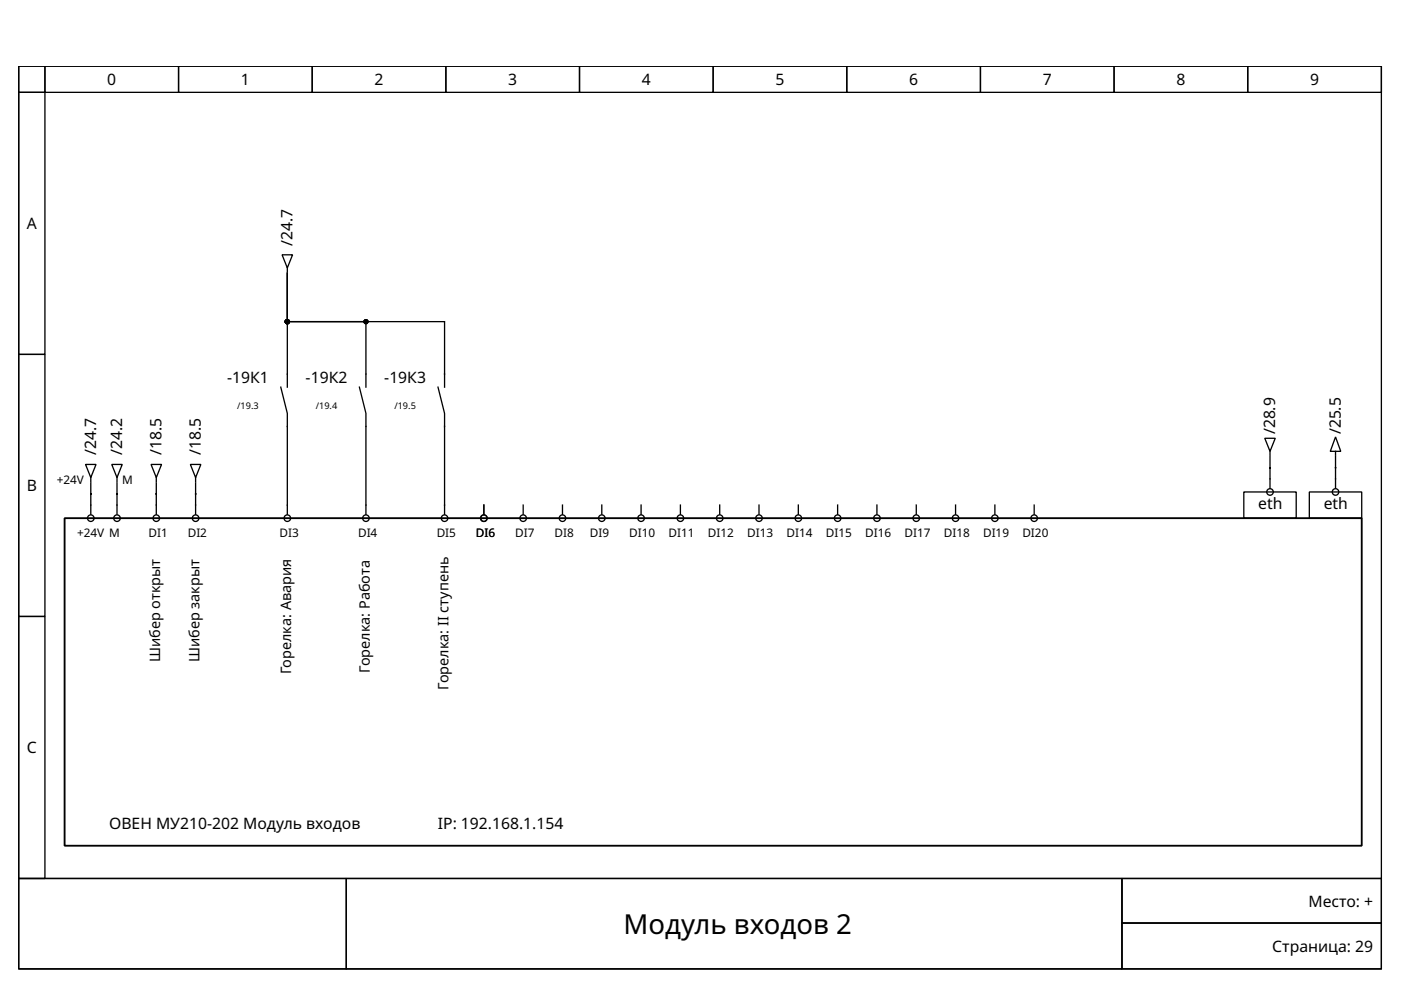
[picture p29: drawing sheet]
<svg xmlns="http://www.w3.org/2000/svg" width="297mm" height="210mm" viewBox="0 0 297 210" stroke-linecap="round" stroke-linejoin="round" font-family="sans-serif">
<defs><g id="words">
<text font-size="5.8" x="132.2" y="198.1">Модуль входов 2</text>
<g font-size="3.3">
<text x="22.7" y="18.1">0</text>
<text x="51.1" y="18.1">1</text>
<text x="79.4" y="18.1">2</text>
<text x="107.7" y="18.1">3</text>
<text x="136.1" y="18.1">4</text>
<text x="164.4" y="18.1">5</text>
<text x="192.8" y="18.1">6</text>
<text x="221.1" y="18.1">7</text>
<text x="249.4" y="18.1">8</text>
<text x="277.8" y="18.1">9</text>
<text x="5.7" y="48.6">A</text>
<text x="62" y="52.1" transform="rotate(-90 62 52.1)">/24.7</text>
<text x="48.1" y="81.3">-19К1</text>
<text x="64.8" y="81.3">-19К2</text>
<text x="81.5" y="81.3">-19К3</text>
<text x="270.4" y="92.1" transform="rotate(-90 270.4 92.1)">/28.9</text>
<text x="284.3" y="92.1" transform="rotate(-90 284.3 92.1)">/25.5</text>
<text x="20.4" y="96.5" transform="rotate(-90 20.4 96.5)">/24.7</text>
<text x="25.9" y="96.5" transform="rotate(-90 25.9 96.5)">/24.2</text>
<text x="34.2" y="96.5" transform="rotate(-90 34.2 96.5)">/18.5</text>
<text x="42.6" y="96.5" transform="rotate(-90 42.6 96.5)">/18.5</text>
<text x="5.7" y="104.2">B</text>
<text x="266.8" y="107.9">eth</text>
<text x="280.7" y="107.9">eth</text>
<text x="5.7" y="159.7">C</text>
<text x="23.1" y="175.7">ОВЕН МУ210-202 Модуль входов</text>
<text x="92.8" y="175.7">IP: 192.168.1.154</text>
<text x="277.4" y="192.2">Место: +</text>
<text x="269.7" y="201.8">Страница: 29</text>
</g>
<g font-size="3.1">
<text x="34" y="140.4" transform="rotate(-90 34 140.4)">Шибер открыт</text>
<text x="42.3" y="140.4" transform="rotate(-90 42.3 140.4)">Шибер закрыт</text>
<text x="61.8" y="142.9" transform="rotate(-90 61.8 142.9)">Горелка: Авария</text>
<text x="78.4" y="142.6" transform="rotate(-90 78.4 142.6)">Горелка: Работа</text>
<text x="95.1" y="146.3" transform="rotate(-90 95.1 146.3)">Горелка: II ступень</text>
</g>
<g font-size="2.5">
<text x="12" y="102.6">+24V</text>
<text x="25.9" y="102.6">M</text>
<text x="16.3" y="113.8">+24V M</text>
<text x="31.5" y="113.8">DI1</text>
<text x="39.8" y="113.8">DI2</text>
<text x="59.3" y="113.8">DI3</text>
<text x="75.9" y="113.8">DI4</text>
<text x="92.6" y="113.8">DI5</text>
<text x="100.9" y="113.8">DI6</text>
<text x="109.3" y="113.8">DI7</text>
<text x="117.6" y="113.8">DI8</text>
<text x="125.1" y="113.8">DI9</text>
<text x="133.4" y="113.8">DI10</text>
<text x="141.8" y="113.8">DI11</text>
<text x="150.1" y="113.8">DI12</text>
<text x="158.4" y="113.8">DI13</text>
<text x="166.8" y="113.8">DI14</text>
<text x="175.1" y="113.8">DI15</text>
<text x="183.4" y="113.8">DI16</text>
<text x="191.8" y="113.8">DI17</text>
<text x="200.1" y="113.8">DI18</text>
<text x="208.4" y="113.8">DI19</text>
<text x="216.8" y="113.8">DI20</text>
</g>
<g font-size="1.9">
<text x="50.3" y="86.8">/19.3</text>
<text x="66.9" y="86.8">/19.4</text>
<text x="83.6" y="86.8">/19.5</text>
</g>
</g></defs>
<g fill="none" stroke="#000" stroke-width=".28">
<path d="M4 14h288.9v172.3h-288.9zM4 14h5.5v5.6h-5.5zM4 19.6h5.5v55.5h-5.5zM9.5 14h28.4v5.6h-28.4zM37.9 14h28.3v5.6h-28.3zM66.2 14h28.3v5.6h-28.3zM94.5 14h28.4v5.6h-28.4zM122.9 14h28.3v5.6h-28.3zM151.2 14h28.3v5.6h-28.3zM179.5 14h28.4v5.6h-28.4zM207.9 14h28.3v5.6h-28.3zM236.2 14h28.3v5.6h-28.3z"/>
<path d="M264.5 14h28.4v5.6h-28.4zM59.8 54h2.2l-1.1 2.8zM60.9 57.9v24.2M60.9 57.9v10.3h33.4v13.9M60.9 57.9v10.3h16.7v13.9M60.9 56.8v.8M4 75.1h5.5v55.6h-5.5zM18.1 98.5h2.3l-1.2 2.8zM23.7 98.5h2.2l-1.1 2.8zM32 98.5h2.2l-1.1 2.8zM40.4 98.5h2.2l-1.1 2.8zM59.5 82.1l1.4 5.5v21.4"/>
<path d="M76.2 82.1l1.4 5.5v21.4M92.9 82.1l1.4 5.5v21.4M268.2 92.9h2.2l-1.1 2.8zM269.3 96.8v6.7M269.3 95.7v.8M283.2 96.8v6.7M283.2 92.6l1.1 3.1h-2.3zM283.2 95.7v.8M19.2 102.4v6.6M19.2 101.3v.8M24.8 102.4v6.6M24.8 101.3v.8"/>
<path d="M33.1 102.4v6.6M33.1 101.3v.8M41.5 102.4v6.6M41.5 101.3v.8M102.6 107.1v1.9M110.9 107.1v1.9M119.3 107.1v1.9M127.6 107.1v1.9M135.9 107.1v1.9M144.3 107.1v1.9M152.6 107.1v1.9M160.9 107.1v1.9"/>
<path d="M169.3 107.1v1.9M177.6 107.1v1.9M185.9 107.1v1.9M194.3 107.1v1.9M202.6 107.1v1.9M210.9 107.1v1.9M219.3 107.1v1.9M263.7 104.3h11.1v5.6h-11.1zM277.6 104.3h11.1v5.6h-11.1zM4 130.7h5.5v55.6h-5.5zM4 186.3h288.9v19.1h-288.9z"/>
<circle cx="19.2" cy="109.9" r=".69"/>
<circle cx="24.8" cy="109.9" r=".69"/>
<circle cx="33.1" cy="109.9" r=".69"/>
<circle cx="41.5" cy="109.9" r=".69"/>
<circle cx="60.9" cy="109.9" r=".69"/>
<circle cx="77.6" cy="109.9" r=".69"/>
<circle cx="94.3" cy="109.9" r=".69"/>
<circle cx="102.6" cy="109.9" r=".69"/>
<circle cx="110.9" cy="109.9" r=".69"/>
<circle cx="119.3" cy="109.9" r=".69"/>
<circle cx="127.6" cy="109.9" r=".69"/>
<circle cx="135.9" cy="109.9" r=".69"/>
<circle cx="144.3" cy="109.9" r=".69"/>
<circle cx="152.6" cy="109.9" r=".69"/>
<circle cx="160.9" cy="109.9" r=".69"/>
<circle cx="169.3" cy="109.9" r=".69"/>
<circle cx="177.6" cy="109.9" r=".69"/>
<circle cx="185.9" cy="109.9" r=".69"/>
<circle cx="194.3" cy="109.9" r=".69"/>
<circle cx="202.6" cy="109.9" r=".69"/>
<circle cx="210.9" cy="109.9" r=".69"/>
<circle cx="219.3" cy="109.9" r=".69"/>
<circle cx="269.3" cy="104.3" r=".69"/>
<circle cx="283.2" cy="104.3" r=".69"/>
</g>
<path d="M4 186.3h69.4v19.1h-69.4zM73.4 186.3h164.5v19.1h-164.5zM237.9 186.3h55v9.4h-55zM237.9 195.7h55v9.7h-55z" fill="none" stroke="#000" stroke-width=".21"/>
<path d="M13.7 109.9h275v69.4h-275z" fill="none" stroke="#000" stroke-width=".39"/>
<g fill="#000" stroke="#000" stroke-width=".28">
<circle cx="60.9" cy="68.2" r=".42"/>
<circle cx="77.6" cy="68.2" r=".42"/>
</g>
<use href="#words"/>
</svg>
